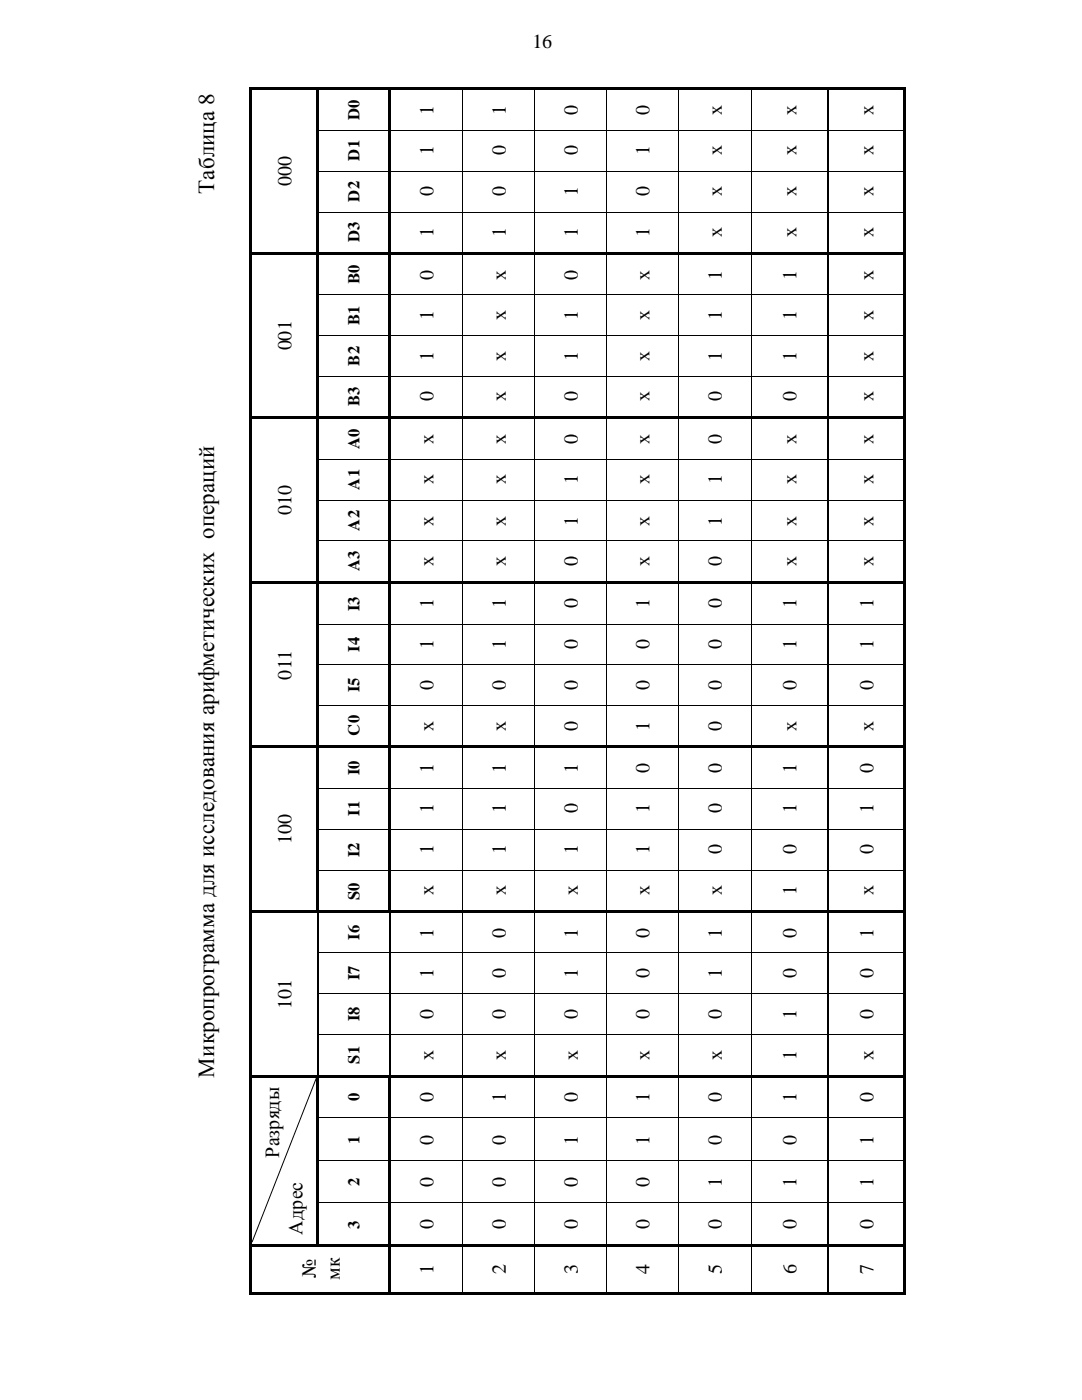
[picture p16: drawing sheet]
<svg xmlns="http://www.w3.org/2000/svg" width="216mm" height="279mm" viewBox="0 0 216 279" stroke-linecap="round" stroke-linejoin="round" font-family="sans-serif">
<defs><g id="words">
<g font-size="4.6">
<text x="42.8" y="38.7" transform="rotate(-90 42.8 38.7)">Таблица8</text>
<text x="42.8" y="215.1" transform="rotate(-90 42.8 215.1)">Микропрограммадля исследования арифметических операций</text>
</g>
<g font-size="4">
<text x="106.3" y="9.7">16</text>
<text x="86.5" y="22.9" transform="rotate(-90 86.5 22.9)">1</text>
<text x="100.9" y="22.9" transform="rotate(-90 100.9 22.9)">1</text>
<text x="115.3" y="22.9" transform="rotate(-90 115.3 22.9)">0</text>
<text x="129.6" y="22.9" transform="rotate(-90 129.6 22.9)">0</text>
<text x="144" y="22.9" transform="rotate(-90 144 22.9)">х</text>
<text x="158.9" y="22.9" transform="rotate(-90 158.9 22.9)">х</text>
<text x="174.3" y="22.9" transform="rotate(-90 174.3 22.9)">х</text>
<text x="86.5" y="31" transform="rotate(-90 86.5 31)">1</text>
<text x="100.9" y="31" transform="rotate(-90 100.9 31)">0</text>
<text x="115.3" y="31" transform="rotate(-90 115.3 31)">0</text>
<text x="129.6" y="31" transform="rotate(-90 129.6 31)">1</text>
<text x="144" y="31" transform="rotate(-90 144 31)">х</text>
<text x="158.9" y="31" transform="rotate(-90 158.9 31)">х</text>
<text x="174.3" y="31" transform="rotate(-90 174.3 31)">х</text>
<text x="58.2" y="37.1" transform="rotate(-90 58.2 37.1)">000</text>
<text x="86.5" y="39.2" transform="rotate(-90 86.5 39.2)">0</text>
<text x="100.9" y="39.2" transform="rotate(-90 100.9 39.2)">0</text>
<text x="115.3" y="39.2" transform="rotate(-90 115.3 39.2)">1</text>
<text x="129.6" y="39.2" transform="rotate(-90 129.6 39.2)">0</text>
<text x="144" y="39.2" transform="rotate(-90 144 39.2)">х</text>
<text x="158.9" y="39.2" transform="rotate(-90 158.9 39.2)">х</text>
<text x="174.3" y="39.2" transform="rotate(-90 174.3 39.2)">х</text>
<text x="86.5" y="47.3" transform="rotate(-90 86.5 47.3)">1</text>
<text x="100.9" y="47.3" transform="rotate(-90 100.9 47.3)">1</text>
<text x="115.3" y="47.3" transform="rotate(-90 115.3 47.3)">1</text>
<text x="129.6" y="47.3" transform="rotate(-90 129.6 47.3)">1</text>
<text x="144" y="47.3" transform="rotate(-90 144 47.3)">х</text>
<text x="158.9" y="47.3" transform="rotate(-90 158.9 47.3)">х</text>
<text x="174.3" y="47.3" transform="rotate(-90 174.3 47.3)">х</text>
<text x="86.5" y="55.8" transform="rotate(-90 86.5 55.8)">0</text>
<text x="100.9" y="55.8" transform="rotate(-90 100.9 55.8)">х</text>
<text x="115.3" y="55.8" transform="rotate(-90 115.3 55.8)">0</text>
<text x="129.6" y="55.8" transform="rotate(-90 129.6 55.8)">х</text>
<text x="144" y="55.8" transform="rotate(-90 144 55.8)">1</text>
<text x="158.9" y="55.8" transform="rotate(-90 158.9 55.8)">1</text>
<text x="174.3" y="55.8" transform="rotate(-90 174.3 55.8)">х</text>
<text x="86.5" y="63.9" transform="rotate(-90 86.5 63.9)">1</text>
<text x="100.9" y="63.9" transform="rotate(-90 100.9 63.9)">х</text>
<text x="115.3" y="63.9" transform="rotate(-90 115.3 63.9)">1</text>
<text x="129.6" y="63.9" transform="rotate(-90 129.6 63.9)">х</text>
<text x="144" y="63.9" transform="rotate(-90 144 63.9)">1</text>
<text x="158.9" y="63.9" transform="rotate(-90 158.9 63.9)">1</text>
<text x="174.3" y="63.9" transform="rotate(-90 174.3 63.9)">х</text>
<text x="58.2" y="69.9" transform="rotate(-90 58.2 69.9)">001</text>
<text x="86.5" y="72.1" transform="rotate(-90 86.5 72.1)">1</text>
<text x="100.9" y="72.1" transform="rotate(-90 100.9 72.1)">х</text>
<text x="115.3" y="72.1" transform="rotate(-90 115.3 72.1)">1</text>
<text x="129.6" y="72.1" transform="rotate(-90 129.6 72.1)">х</text>
<text x="144" y="72.1" transform="rotate(-90 144 72.1)">1</text>
<text x="158.9" y="72.1" transform="rotate(-90 158.9 72.1)">1</text>
<text x="174.3" y="72.1" transform="rotate(-90 174.3 72.1)">х</text>
<text x="86.5" y="80.1" transform="rotate(-90 86.5 80.1)">0</text>
<text x="100.9" y="80.1" transform="rotate(-90 100.9 80.1)">х</text>
<text x="115.3" y="80.1" transform="rotate(-90 115.3 80.1)">0</text>
<text x="129.6" y="80.1" transform="rotate(-90 129.6 80.1)">х</text>
<text x="144" y="80.1" transform="rotate(-90 144 80.1)">0</text>
<text x="158.9" y="80.1" transform="rotate(-90 158.9 80.1)">0</text>
<text x="174.3" y="80.1" transform="rotate(-90 174.3 80.1)">х</text>
<text x="86.5" y="88.6" transform="rotate(-90 86.5 88.6)">х</text>
<text x="100.9" y="88.6" transform="rotate(-90 100.9 88.6)">х</text>
<text x="115.3" y="88.6" transform="rotate(-90 115.3 88.6)">0</text>
<text x="129.6" y="88.6" transform="rotate(-90 129.6 88.6)">х</text>
<text x="144" y="88.6" transform="rotate(-90 144 88.6)">0</text>
<text x="158.9" y="88.6" transform="rotate(-90 158.9 88.6)">х</text>
<text x="174.3" y="88.6" transform="rotate(-90 174.3 88.6)">х</text>
<text x="86.5" y="96.7" transform="rotate(-90 86.5 96.7)">х</text>
<text x="100.9" y="96.7" transform="rotate(-90 100.9 96.7)">х</text>
<text x="115.3" y="96.7" transform="rotate(-90 115.3 96.7)">1</text>
<text x="129.6" y="96.7" transform="rotate(-90 129.6 96.7)">х</text>
<text x="144" y="96.7" transform="rotate(-90 144 96.7)">1</text>
<text x="158.9" y="96.7" transform="rotate(-90 158.9 96.7)">х</text>
<text x="174.3" y="96.7" transform="rotate(-90 174.3 96.7)">х</text>
<text x="58.2" y="102.7" transform="rotate(-90 58.2 102.7)">010</text>
<text x="86.5" y="104.9" transform="rotate(-90 86.5 104.9)">х</text>
<text x="100.9" y="104.9" transform="rotate(-90 100.9 104.9)">х</text>
<text x="115.3" y="104.9" transform="rotate(-90 115.3 104.9)">1</text>
<text x="129.6" y="104.9" transform="rotate(-90 129.6 104.9)">х</text>
<text x="144" y="104.9" transform="rotate(-90 144 104.9)">1</text>
<text x="158.9" y="104.9" transform="rotate(-90 158.9 104.9)">х</text>
<text x="174.3" y="104.9" transform="rotate(-90 174.3 104.9)">х</text>
<text x="86.5" y="113" transform="rotate(-90 86.5 113)">х</text>
<text x="100.9" y="113" transform="rotate(-90 100.9 113)">х</text>
<text x="115.3" y="113" transform="rotate(-90 115.3 113)">0</text>
<text x="129.6" y="113" transform="rotate(-90 129.6 113)">х</text>
<text x="144" y="113" transform="rotate(-90 144 113)">0</text>
<text x="158.9" y="113" transform="rotate(-90 158.9 113)">х</text>
<text x="174.3" y="113" transform="rotate(-90 174.3 113)">х</text>
<text x="86.5" y="121.4" transform="rotate(-90 86.5 121.4)">1</text>
<text x="100.9" y="121.4" transform="rotate(-90 100.9 121.4)">1</text>
<text x="115.3" y="121.4" transform="rotate(-90 115.3 121.4)">0</text>
<text x="129.6" y="121.4" transform="rotate(-90 129.6 121.4)">1</text>
<text x="144" y="121.4" transform="rotate(-90 144 121.4)">0</text>
<text x="158.9" y="121.4" transform="rotate(-90 158.9 121.4)">1</text>
<text x="174.3" y="121.4" transform="rotate(-90 174.3 121.4)">1</text>
<text x="86.5" y="129.5" transform="rotate(-90 86.5 129.5)">1</text>
<text x="100.9" y="129.5" transform="rotate(-90 100.9 129.5)">1</text>
<text x="115.3" y="129.5" transform="rotate(-90 115.3 129.5)">0</text>
<text x="129.6" y="129.5" transform="rotate(-90 129.6 129.5)">0</text>
<text x="144" y="129.5" transform="rotate(-90 144 129.5)">0</text>
<text x="158.9" y="129.5" transform="rotate(-90 158.9 129.5)">1</text>
<text x="174.3" y="129.5" transform="rotate(-90 174.3 129.5)">1</text>
<text x="58.2" y="135.6" transform="rotate(-90 58.2 135.6)">011</text>
<text x="86.5" y="137.7" transform="rotate(-90 86.5 137.7)">0</text>
<text x="100.9" y="137.7" transform="rotate(-90 100.9 137.7)">0</text>
<text x="115.3" y="137.7" transform="rotate(-90 115.3 137.7)">0</text>
<text x="129.6" y="137.7" transform="rotate(-90 129.6 137.7)">0</text>
<text x="144" y="137.7" transform="rotate(-90 144 137.7)">0</text>
<text x="158.9" y="137.7" transform="rotate(-90 158.9 137.7)">0</text>
<text x="174.3" y="137.7" transform="rotate(-90 174.3 137.7)">0</text>
<text x="86.5" y="145.8" transform="rotate(-90 86.5 145.8)">х</text>
<text x="100.9" y="145.8" transform="rotate(-90 100.9 145.8)">х</text>
<text x="115.3" y="145.8" transform="rotate(-90 115.3 145.8)">0</text>
<text x="129.6" y="145.8" transform="rotate(-90 129.6 145.8)">1</text>
<text x="144" y="145.8" transform="rotate(-90 144 145.8)">0</text>
<text x="158.9" y="145.8" transform="rotate(-90 158.9 145.8)">х</text>
<text x="174.3" y="145.8" transform="rotate(-90 174.3 145.8)">х</text>
<text x="86.5" y="154.3" transform="rotate(-90 86.5 154.3)">1</text>
<text x="100.9" y="154.3" transform="rotate(-90 100.9 154.3)">1</text>
<text x="115.3" y="154.3" transform="rotate(-90 115.3 154.3)">1</text>
<text x="129.6" y="154.3" transform="rotate(-90 129.6 154.3)">0</text>
<text x="144" y="154.3" transform="rotate(-90 144 154.3)">0</text>
<text x="158.9" y="154.3" transform="rotate(-90 158.9 154.3)">1</text>
<text x="174.3" y="154.3" transform="rotate(-90 174.3 154.3)">0</text>
<text x="86.5" y="162.3" transform="rotate(-90 86.5 162.3)">1</text>
<text x="100.9" y="162.3" transform="rotate(-90 100.9 162.3)">1</text>
<text x="115.3" y="162.3" transform="rotate(-90 115.3 162.3)">0</text>
<text x="129.6" y="162.3" transform="rotate(-90 129.6 162.3)">1</text>
<text x="144" y="162.3" transform="rotate(-90 144 162.3)">0</text>
<text x="158.9" y="162.3" transform="rotate(-90 158.9 162.3)">1</text>
<text x="174.3" y="162.3" transform="rotate(-90 174.3 162.3)">1</text>
<text x="58.2" y="168.5" transform="rotate(-90 58.2 168.5)">100</text>
<text x="86.5" y="170.5" transform="rotate(-90 86.5 170.5)">1</text>
<text x="100.9" y="170.5" transform="rotate(-90 100.9 170.5)">1</text>
<text x="115.3" y="170.5" transform="rotate(-90 115.3 170.5)">1</text>
<text x="129.6" y="170.5" transform="rotate(-90 129.6 170.5)">1</text>
<text x="144" y="170.5" transform="rotate(-90 144 170.5)">0</text>
<text x="158.9" y="170.5" transform="rotate(-90 158.9 170.5)">0</text>
<text x="174.3" y="170.5" transform="rotate(-90 174.3 170.5)">0</text>
<text x="86.5" y="178.6" transform="rotate(-90 86.5 178.6)">х</text>
<text x="100.9" y="178.6" transform="rotate(-90 100.9 178.6)">х</text>
<text x="115.3" y="178.6" transform="rotate(-90 115.3 178.6)">х</text>
<text x="129.6" y="178.6" transform="rotate(-90 129.6 178.6)">х</text>
<text x="144" y="178.6" transform="rotate(-90 144 178.6)">х</text>
<text x="158.9" y="178.6" transform="rotate(-90 158.9 178.6)">1</text>
<text x="174.3" y="178.6" transform="rotate(-90 174.3 178.6)">х</text>
<text x="86.5" y="187.1" transform="rotate(-90 86.5 187.1)">1</text>
<text x="100.9" y="187.1" transform="rotate(-90 100.9 187.1)">0</text>
<text x="115.3" y="187.1" transform="rotate(-90 115.3 187.1)">1</text>
<text x="129.6" y="187.1" transform="rotate(-90 129.6 187.1)">0</text>
<text x="144" y="187.1" transform="rotate(-90 144 187.1)">1</text>
<text x="158.9" y="187.1" transform="rotate(-90 158.9 187.1)">0</text>
<text x="174.3" y="187.1" transform="rotate(-90 174.3 187.1)">1</text>
<text x="86.5" y="195.2" transform="rotate(-90 86.5 195.2)">1</text>
<text x="100.9" y="195.2" transform="rotate(-90 100.9 195.2)">0</text>
<text x="115.3" y="195.2" transform="rotate(-90 115.3 195.2)">1</text>
<text x="129.6" y="195.2" transform="rotate(-90 129.6 195.2)">0</text>
<text x="144" y="195.2" transform="rotate(-90 144 195.2)">1</text>
<text x="158.9" y="195.2" transform="rotate(-90 158.9 195.2)">0</text>
<text x="174.3" y="195.2" transform="rotate(-90 174.3 195.2)">0</text>
<text x="58.2" y="201.3" transform="rotate(-90 58.2 201.3)">101</text>
<text x="86.5" y="203.4" transform="rotate(-90 86.5 203.4)">0</text>
<text x="100.9" y="203.4" transform="rotate(-90 100.9 203.4)">0</text>
<text x="115.3" y="203.4" transform="rotate(-90 115.3 203.4)">0</text>
<text x="129.6" y="203.4" transform="rotate(-90 129.6 203.4)">0</text>
<text x="144" y="203.4" transform="rotate(-90 144 203.4)">0</text>
<text x="158.9" y="203.4" transform="rotate(-90 158.9 203.4)">1</text>
<text x="174.3" y="203.4" transform="rotate(-90 174.3 203.4)">0</text>
<text x="86.5" y="211.5" transform="rotate(-90 86.5 211.5)">х</text>
<text x="100.9" y="211.5" transform="rotate(-90 100.9 211.5)">х</text>
<text x="115.3" y="211.5" transform="rotate(-90 115.3 211.5)">х</text>
<text x="129.6" y="211.5" transform="rotate(-90 129.6 211.5)">х</text>
<text x="144" y="211.5" transform="rotate(-90 144 211.5)">х</text>
<text x="158.9" y="211.5" transform="rotate(-90 158.9 211.5)">1</text>
<text x="174.3" y="211.5" transform="rotate(-90 174.3 211.5)">х</text>
<text x="86.5" y="220" transform="rotate(-90 86.5 220)">0</text>
<text x="100.9" y="220" transform="rotate(-90 100.9 220)">1</text>
<text x="115.3" y="220" transform="rotate(-90 115.3 220)">0</text>
<text x="129.6" y="220" transform="rotate(-90 129.6 220)">1</text>
<text x="144" y="220" transform="rotate(-90 144 220)">0</text>
<text x="158.9" y="220" transform="rotate(-90 158.9 220)">1</text>
<text x="174.3" y="220" transform="rotate(-90 174.3 220)">0</text>
<text x="55.7" y="231.1" transform="rotate(-90 55.7 231.1)">Разряды</text>
<text x="86.5" y="228.4" transform="rotate(-90 86.5 228.4)">0</text>
<text x="100.9" y="228.4" transform="rotate(-90 100.9 228.4)">0</text>
<text x="115.3" y="228.4" transform="rotate(-90 115.3 228.4)">1</text>
<text x="129.6" y="228.4" transform="rotate(-90 129.6 228.4)">1</text>
<text x="144" y="228.4" transform="rotate(-90 144 228.4)">0</text>
<text x="158.9" y="228.4" transform="rotate(-90 158.9 228.4)">0</text>
<text x="174.3" y="228.4" transform="rotate(-90 174.3 228.4)">1</text>
<text x="86.5" y="236.9" transform="rotate(-90 86.5 236.9)">0</text>
<text x="100.9" y="236.9" transform="rotate(-90 100.9 236.9)">0</text>
<text x="115.3" y="236.9" transform="rotate(-90 115.3 236.9)">0</text>
<text x="129.6" y="236.9" transform="rotate(-90 129.6 236.9)">0</text>
<text x="144" y="236.9" transform="rotate(-90 144 236.9)">1</text>
<text x="158.9" y="236.9" transform="rotate(-90 158.9 236.9)">1</text>
<text x="174.3" y="236.9" transform="rotate(-90 174.3 236.9)">1</text>
<text x="86.5" y="245.4" transform="rotate(-90 86.5 245.4)">0</text>
<text x="100.9" y="245.4" transform="rotate(-90 100.9 245.4)">0</text>
<text x="115.3" y="245.4" transform="rotate(-90 115.3 245.4)">0</text>
<text x="129.6" y="245.4" transform="rotate(-90 129.6 245.4)">0</text>
<text x="144" y="245.4" transform="rotate(-90 144 245.4)">0</text>
<text x="158.9" y="245.4" transform="rotate(-90 158.9 245.4)">0</text>
<text x="174.3" y="245.4" transform="rotate(-90 174.3 245.4)">0</text>
<text x="60.4" y="246.4" transform="rotate(-90 60.4 246.4)">Адрес</text>
<text x="63" y="255.1" transform="rotate(-90 63 255.1)">№</text>
<text x="67.8" y="255.4" transform="rotate(-90 67.8 255.4)">мк</text>
<text x="86.5" y="254.3" transform="rotate(-90 86.5 254.3)">1</text>
<text x="100.9" y="254.3" transform="rotate(-90 100.9 254.3)">2</text>
<text x="115.3" y="254.3" transform="rotate(-90 115.3 254.3)">3</text>
<text x="129.6" y="254.3" transform="rotate(-90 129.6 254.3)">4</text>
<text x="144" y="254.3" transform="rotate(-90 144 254.3)">5</text>
<text x="158.9" y="254.3" transform="rotate(-90 158.9 254.3)">6</text>
<text x="174.3" y="254.3" transform="rotate(-90 174.3 254.3)">7</text>
</g>
<g font-size="3.3">
<text x="71.7" y="24" transform="rotate(-90 71.7 24)">D0</text>
<text x="71.7" y="32.1" transform="rotate(-90 71.7 32.1)">D1</text>
<text x="71.7" y="40.2" transform="rotate(-90 71.7 40.2)">D2</text>
<text x="71.7" y="48.3" transform="rotate(-90 71.7 48.3)">D3</text>
<text x="71.7" y="56.7" transform="rotate(-90 71.7 56.7)">В0</text>
<text x="71.7" y="64.9" transform="rotate(-90 71.7 64.9)">B1</text>
<text x="71.7" y="73" transform="rotate(-90 71.7 73)">B2</text>
<text x="71.7" y="81.1" transform="rotate(-90 71.7 81.1)">B3</text>
<text x="71.7" y="89.6" transform="rotate(-90 71.7 89.6)">A0</text>
<text x="71.7" y="97.7" transform="rotate(-90 71.7 97.7)">A1</text>
<text x="71.7" y="105.9" transform="rotate(-90 71.7 105.9)">A2</text>
<text x="71.7" y="114" transform="rotate(-90 71.7 114)">A3</text>
<text x="71.7" y="121.9" transform="rotate(-90 71.7 121.9)">I3</text>
<text x="71.7" y="130" transform="rotate(-90 71.7 130)">I4</text>
<text x="71.7" y="138.2" transform="rotate(-90 71.7 138.2)">I5</text>
<text x="71.7" y="146.8" transform="rotate(-90 71.7 146.8)">C0</text>
<text x="71.7" y="154.7" transform="rotate(-90 71.7 154.7)">I0</text>
<text x="71.7" y="162.8" transform="rotate(-90 71.7 162.8)">I1</text>
<text x="71.7" y="171" transform="rotate(-90 71.7 171)">I2</text>
<text x="71.7" y="179.7" transform="rotate(-90 71.7 179.7)">S0</text>
<text x="71.7" y="187.5" transform="rotate(-90 71.7 187.5)">I6</text>
<text x="71.7" y="195.7" transform="rotate(-90 71.7 195.7)">I7</text>
<text x="71.7" y="203.8" transform="rotate(-90 71.7 203.8)">I8</text>
<text x="71.7" y="212.3" transform="rotate(-90 71.7 212.3)">S1</text>
<text x="71.7" y="219.8" transform="rotate(-90 71.7 219.8)">0</text>
<text x="71.7" y="228.3" transform="rotate(-90 71.7 228.3)">1</text>
<text x="71.7" y="236.7" transform="rotate(-90 71.7 236.7)">2</text>
<text x="71.7" y="245.2" transform="rotate(-90 71.7 245.2)">3</text>
</g>
</g></defs>
<g fill="#000">
<path d="M49.8 17.5h.5v.4h-.5zM63.2 17.5h.5v.4h-.5zM77.6 17.5h.5v.4h-.5zM92.1 17.5h.5v.4h-.5zM106.5 17.5h.5v.4h-.5zM120.9 17.5h.5v.4h-.5zM135.4 17.5h.4v.4h-.4zM149.8 17.5h.4v.4h-.4zM165 17.5h.5v.4h-.5zM180.3 17.5h.5v.4h-.5zM49.8 17.9h.5v8h-.5zM49.8 25.9h.5v.2h-.5z"/>
<path d="M49.8 26.1h.5v7.9h-.5zM49.8 34.1h.5v.2h-.5zM63.2 17.9h.5v8h-.5zM63.2 25.9h.5v.2h-.5zM63.2 26.1h.5v7.9h-.5zM63.2 34.1h.5v.2h-.5zM77.6 17.9h.5v8h-.5zM77.6 25.9h.5v.2h-.5zM77.6 26.1h.5v7.9h-.5zM77.6 34.1h.5v.2h-.5zM92.1 25.9h.2v.2h-.2zM92.1 34.1h.2v.2h-.2z"/>
<path d="M106.5 25.9h.2v.2h-.2zM106.5 34.1h.2v.2h-.2zM120.9 25.9h.2v.2h-.2zM120.9 34.1h.2v.2h-.2zM135.4 25.9h.2v.2h-.2zM135.4 34.1h.2v.2h-.2zM149.8 25.9h.1v.2h-.1zM149.8 34.1h.1v.2h-.1zM165 25.9h.4v.2h-.4zM165 34.1h.4v.2h-.4zM180.3 25.9h.5v.2h-.5zM180.3 34.1h.5v.2h-.5z"/>
<path d="M49.8 34.3h.5v7.9h-.5zM49.8 42.2h.5v.2h-.5zM49.8 42.4h.5v8h-.5zM49.8 50.4h.5v.4h-.5zM49.8 50.8h.5v8h-.5zM49.8 58.8h.5v.1h-.5zM63.2 34.3h.5v7.9h-.5zM63.2 42.2h.5v.2h-.5zM63.2 42.4h.5v8h-.5zM63.2 50.4h.5v.4h-.5zM63.2 50.8h.5v8h-.5zM63.2 58.8h.5v.1h-.5z"/>
<path d="M77.6 34.3h.5v7.9h-.5zM77.6 42.2h.5v.2h-.5zM77.6 42.4h.5v8h-.5zM77.6 50.4h.5v.4h-.5zM77.6 50.8h.5v8h-.5zM77.6 58.8h.5v.1h-.5zM92.1 42.2h.2v.2h-.2zM92.1 50.4h.5v.4h-.5zM92.1 58.8h.2v.1h-.2zM106.5 42.2h.2v.2h-.2zM106.5 50.4h.5v.4h-.5zM106.5 58.8h.2v.1h-.2z"/>
<path d="M120.9 42.2h.2v.2h-.2zM120.9 50.4h.5v.4h-.5zM120.9 58.8h.2v.1h-.2zM135.4 42.2h.2v.2h-.2zM135.4 50.4h.4v.4h-.4zM135.4 58.8h.2v.1h-.2zM149.8 42.2h.1v.2h-.1zM149.8 50.4h.4v.4h-.4zM149.8 58.8h.1v.1h-.1zM165 42.2h.4v.2h-.4zM165 50.4h.5v.4h-.5zM165 58.8h.4v.1h-.4z"/>
<path d="M180.3 42.2h.5v.2h-.5zM180.3 50.4h.5v.4h-.5zM180.3 58.8h.5v.1h-.5zM49.8 58.9h.5v8h-.5zM49.8 66.9h.5v.2h-.5zM49.8 67.1h.5v7.9h-.5zM49.8 75h.5v.2h-.5zM63.2 58.9h.5v8h-.5zM63.2 66.9h.5v.2h-.5zM63.2 67.1h.5v7.9h-.5zM63.2 75h.5v.2h-.5zM77.6 58.9h.5v8h-.5z"/>
<path d="M77.6 66.9h.5v.2h-.5zM77.6 67.1h.5v7.9h-.5zM77.6 75h.5v.2h-.5zM92.1 66.9h.2v.2h-.2zM92.1 75h.2v.2h-.2zM106.5 66.9h.2v.2h-.2zM106.5 75h.2v.2h-.2zM120.9 66.9h.2v.2h-.2zM120.9 75h.2v.2h-.2zM135.4 66.9h.2v.2h-.2zM135.4 75h.2v.2h-.2zM149.8 66.9h.1v.2h-.1z"/>
<path d="M149.8 75h.1v.2h-.1zM165 66.9h.4v.2h-.4zM165 75h.4v.2h-.4zM180.3 66.9h.5v.2h-.5zM180.3 75h.5v.2h-.5zM49.8 75.2h.5v7.9h-.5zM49.8 83.1h.5v.6h-.5zM49.8 83.7h.5v7.9h-.5zM49.8 91.6h.5v.2h-.5zM49.8 91.8h.5v7.9h-.5zM49.8 99.8l.5 .1zM50.3 83.1h12.9v.6h-12.9z"/>
<path d="M63.2 75.2h.5v7.9h-.5zM63.2 83.1h.5v.6h-.5zM63.2 83.7h.5v7.9h-.5zM63.2 91.6h.5v.2h-.5zM63.2 91.8h.5v7.9h-.5zM63.2 99.8l.5 .1zM63.7 83.1h13.9v.6h-13.9zM77.6 75.2h.5v7.9h-.5zM77.6 83.1h.5v.6h-.5zM77.6 83.7h.5v7.9h-.5zM77.6 91.6h.5v.2h-.5zM77.6 91.8h.5v7.9h-.5z"/>
<path d="M77.6 99.8l.5 .1zM78.1 83.1h14v.6h-14zM92.1 83.1h.5v.6h-.5zM92.1 91.6h.2v.2h-.2zM92.1 99.8l.2 .1zM92.6 83.1h13.9v.6h-13.9zM106.5 83.1h.5v.6h-.5zM106.5 91.6h.2v.2h-.2zM106.5 99.8l.2 .1zM107 83.1h13.9v.6h-13.9zM120.9 83.1h.5v.6h-.5zM120.9 91.6h.2v.2h-.2z"/>
<path d="M120.9 99.8l.2 .1zM121.4 83.1h14v.6h-14zM135.4 83.1h.4v.6h-.4zM135.4 91.6h.2v.2h-.2zM135.4 99.8l.2 .1zM135.8 83.1h14v.6h-14zM149.8 83.1h.4v.6h-.4zM149.8 91.6h.1v.2h-.1zM149.8 99.8l.1 .1zM150.2 83.1h14.8v.6h-14.8zM165 83.1h.5v.6h-.5zM165 91.6h.4v.2h-.4z"/>
<path d="M165 99.8l.4 .1zM165.5 83.1h14.8v.6h-14.8zM180.3 83.1h.5v.6h-.5zM180.3 91.6h.5v.2h-.5zM180.3 99.8l.5 .1zM49.8 99.9h.5v8h-.5zM49.8 107.9h.5v.1h-.5zM49.8 108h.5v8h-.5zM49.8 116h.5v.5h-.5zM50.3 116h12.9v.5h-12.9zM63.2 99.9h.5v8h-.5zM63.2 107.9h.5v.1h-.5z"/>
<path d="M63.2 108h.5v8h-.5zM63.2 116h.5v.5h-.5zM63.7 116h13.9v.5h-13.9zM77.6 99.9h.5v8h-.5zM77.6 107.9h.5v.1h-.5zM77.6 108h.5v8h-.5zM77.6 116h.5v.5h-.5zM78.1 116h14v.5h-14zM92.1 107.9h.2v.1h-.2zM92.1 116h.5v.5h-.5zM92.6 116h13.9v.5h-13.9zM106.5 107.9h.2v.1h-.2z"/>
<path d="M106.5 116h.5v.5h-.5zM107 116h13.9v.5h-13.9zM120.9 107.9h.2v.1h-.2zM120.9 116h.5v.5h-.5zM121.4 116h14v.5h-14zM135.4 107.9h.2v.1h-.2zM135.4 116h.4v.5h-.4zM135.8 116h14v.5h-14zM149.8 107.9h.1v.1h-.1zM149.8 116h.4v.5h-.4zM150.2 116h14.8v.5h-14.8zM165 107.9h.4v.1h-.4z"/>
<path d="M165 116h.5v.5h-.5zM165.5 116h14.8v.5h-14.8zM180.3 107.9h.5v.1h-.5zM180.3 116h.5v.5h-.5zM49.8 116.5h.5v8h-.5zM49.8 124.5h.5v.1h-.5zM49.8 124.6h.5v8h-.5zM49.8 132.6h.5v.2h-.5zM63.2 116.5h.5v8h-.5zM63.2 124.5h.5v.1h-.5zM63.2 124.6h.5v8h-.5zM63.2 132.6h.5v.2h-.5z"/>
<path d="M77.6 116.5h.5v8h-.5zM77.6 124.5h.5v.1h-.5zM77.6 124.6h.5v8h-.5zM77.6 132.6h.5v.2h-.5zM92.1 124.5h.2v.1h-.2zM92.1 132.6h.2v.2h-.2zM106.5 124.5h.2v.1h-.2zM106.5 132.6h.2v.2h-.2zM120.9 124.5h.2v.1h-.2zM120.9 132.6h.2v.2h-.2zM135.4 124.5h.2v.1h-.2zM135.4 132.6h.2v.2h-.2z"/>
<path d="M149.8 124.5h.1v.1h-.1zM149.8 132.6h.1v.2h-.1zM165 124.5h.4v.1h-.4zM165 132.6h.4v.2h-.4zM180.3 124.5h.5v.1h-.5zM180.3 132.6h.5v.2h-.5zM49.8 132.8h.5v7.9h-.5zM49.8 140.7h.5v.2h-.5zM49.8 140.9h.5v7.9h-.5zM49.8 148.8h.5v.5h-.5zM49.8 149.3h.5v7.9h-.5zM49.8 157.2h.5v.2h-.5z"/>
<path d="M63.2 132.8h.5v7.9h-.5zM63.2 140.7h.5v.2h-.5zM63.2 140.9h.5v7.9h-.5zM63.2 148.8h.5v.5h-.5zM63.2 149.3h.5v7.9h-.5zM63.2 157.2h.5v.2h-.5zM77.6 132.8h.5v7.9h-.5zM77.6 140.7h.5v.2h-.5zM77.6 140.9h.5v7.9h-.5zM77.6 148.8h.5v.5h-.5zM77.6 149.3h.5v7.9h-.5zM77.6 157.2h.5v.2h-.5z"/>
<path d="M92.1 140.7h.2v.2h-.2zM92.1 148.8h.5v.5h-.5zM92.1 157.2h.2v.2h-.2zM106.5 140.7h.2v.2h-.2zM106.5 148.8h.5v.5h-.5zM106.5 157.2h.2v.2h-.2zM120.9 140.7h.2v.2h-.2zM120.9 148.8h.5v.5h-.5zM120.9 157.2h.2v.2h-.2zM135.4 140.7h.2v.2h-.2zM135.4 148.8h.4v.5h-.4zM135.4 157.2h.2v.2h-.2z"/>
<path d="M149.8 140.7h.1v.2h-.1zM149.8 148.8h.4v.5h-.4zM149.8 157.2h.1v.2h-.1zM165 140.7h.4v.2h-.4zM165 148.8h.5v.5h-.5zM165 157.2h.4v.2h-.4zM180.3 140.7h.5v.2h-.5zM180.3 148.8h.5v.5h-.5zM180.3 157.2h.5v.2h-.5zM49.8 157.4h.5v8h-.5zM49.8 165.4h.5v.2h-.5zM49.8 165.6h.5v8h-.5z"/>
<path d="M49.8 173.6h.5v.1h-.5zM63.2 157.4h.5v8h-.5zM63.2 165.4h.5v.2h-.5zM63.2 165.6h.5v8h-.5zM63.2 173.6h.5v.1h-.5zM77.6 157.4h.5v8h-.5zM77.6 165.4h.5v.2h-.5zM77.6 165.6h.5v8h-.5zM77.6 173.6h.5v.1h-.5zM92.1 165.4h.2v.2h-.2zM92.1 173.6h.2v.1h-.2zM106.5 165.4h.2v.2h-.2z"/>
<path d="M106.5 173.6h.2v.1h-.2zM120.9 165.4h.2v.2h-.2zM120.9 173.6h.2v.1h-.2zM135.4 165.4h.2v.2h-.2zM135.4 173.6h.2v.1h-.2zM149.8 165.4h.1v.2h-.1zM149.8 173.6h.1v.1h-.1zM165 165.4h.4v.2h-.4zM165 173.6h.4v.1h-.4zM180.3 165.4h.5v.2h-.5zM180.3 173.6h.5v.1h-.5zM49.8 173.7h.5v8h-.5z"/>
<path d="M49.8 181.7h.5v.4h-.5zM49.8 182.1h.5v8h-.5zM49.8 190.1h.5v.1h-.5zM49.8 190.2h.5v8h-.5zM49.8 198.2h.5v.2h-.5zM63.2 173.7h.5v8h-.5zM63.2 181.7h.5v.4h-.5zM63.2 190.1h.4v.1h-.4zM63.2 198.2h.4v.2h-.4zM63.7 181.7h.4v.4h-.4zM77.6 173.7h.5v8h-.5zM77.6 181.7h.5v.4h-.5z"/>
<path d="M77.6 190.1h.4v.1h-.4zM77.6 198.2h.4v.2h-.4zM78.1 181.7h.4v.4h-.4zM92.1 181.7h.5v.4h-.5zM92.1 190.1h.2v.1h-.2zM92.1 198.2h.2v.2h-.2zM106.5 181.7h.5v.4h-.5zM106.5 190.1h.2v.1h-.2zM106.5 198.2h.2v.2h-.2zM120.9 181.7h.5v.4h-.5zM120.9 190.1h.2v.1h-.2zM120.9 198.2h.2v.2h-.2z"/>
<path d="M135.4 181.7h.4v.4h-.4zM135.4 190.1h.2v.1h-.2zM135.4 198.2h.2v.2h-.2zM149.8 181.7h.4v.4h-.4zM149.8 190.1h.1v.1h-.1zM149.8 198.2h.1v.2h-.1zM165 181.7h.5v.4h-.5zM165 190.1h.4v.1h-.4zM165 198.2h.4v.2h-.4zM180.3 181.7h.5v.4h-.5zM180.3 190.1h.5v.1h-.5zM180.3 198.2h.5v.2h-.5z"/>
<path d="M49.8 198.4h.5v7.9h-.5zM49.8 206.4h.5v.2h-.5zM49.8 206.6h.5v7.9h-.5zM49.8 214.5h.5v.6h-.5zM50.3 214.5h12.9v.6h-12.9zM63.2 214.5h.5v.6h-.5zM63.2 206.4h.4v.2h-.4zM63.7 214.5h.4v.6h-.4zM64.1 214.5h13.5v.6h-13.5zM77.6 214.5h.5v.6h-.5zM77.6 206.4h.4v.2h-.4zM78.1 214.5h.4v.6h-.4z"/>
<path d="M78.5 214.5h13.6v.6h-13.6zM92.1 206.4h.2v.2h-.2zM92.1 214.5h.5v.6h-.5zM92.6 214.5h13.9v.6h-13.9zM106.5 206.4h.2v.2h-.2zM106.5 214.5h.5v.6h-.5zM107 214.5h13.9v.6h-13.9zM120.9 206.4h.2v.2h-.2zM120.9 214.5h.5v.6h-.5zM121.4 214.5h14v.6h-14zM135.4 206.4h.2v.2h-.2zM135.4 214.5h.4v.6h-.4z"/>
<path d="M135.8 214.5h14v.6h-14zM149.8 206.4h.1v.2h-.1zM149.8 214.5h.4v.6h-.4zM150.2 214.5h14.8v.6h-14.8zM165 206.4h.4v.2h-.4zM165 214.5h.5v.6h-.5zM165.5 214.5h14.8v.6h-14.8zM180.3 206.4h.5v.2h-.5zM180.3 214.5h.5v.6h-.5zM49.8 215.1h.5v7.9h-.5zM49.8 223h.5v.4h-.5zM49.8 223.4h.5v8h-.5z"/>
<path d="M49.8 231.5h.5v.5h-.5zM49.8 232h.5v7.9h-.5zM63.2 215.1h.5v7.9h-.5zM63.2 223h.5v.4h-.5zM63.2 223.4h.5v8h-.5zM63.2 231.5h.5v.5h-.5zM63.2 232h.5v7.9h-.5zM77.6 215.1h.5v7.9h-.5zM77.6 223h.5v.4h-.5zM77.6 223.4h.5v8h-.5zM77.6 231.5h.5v.5h-.5zM77.6 232h.5v7.9h-.5z"/>
<path d="M92.1 223h.2v.4h-.2zM92.1 231.5h.2v.5h-.2zM106.5 223h.2v.4h-.2zM106.5 231.5h.2v.5h-.2zM120.9 223h.2v.4h-.2zM120.9 231.5h.2v.5h-.2zM135.4 223h.2v.4h-.2zM135.4 231.5h.2v.5h-.2zM149.8 223h.1v.4h-.1zM149.8 231.5h.1v.5h-.1zM165 223h.4v.4h-.4zM165 231.5h.4v.5h-.4z"/>
<path d="M180.3 223h.5v.4h-.5zM180.3 231.5h.5v.5h-.5zM49.8 239.9h.5v.6h-.5zM49.8 240.5h.5v7.9h-.5zM49.8 248.4h.5v.4h-.5zM49.8 248.8h.5v9h-.5zM49.8 257.8h.5v.5h-.5zM50.3 257.8h27.3v.5h-27.3zM63.2 239.9h.5v.6h-.5zM63.2 240.5h.5v7.9h-.5zM63.2 248.4h.5v.4h-.5zM77.6 239.9h.5v.6h-.5z"/>
<path d="M77.6 240.5h.5v7.9h-.5zM77.6 248.4h.5v.4h-.5zM77.6 248.8h.5v9h-.5zM77.6 257.8h.5v.5h-.5zM78.1 257.8h14v.5h-14zM92.1 239.9h.2v.6h-.2zM92.1 248.4h.5v.4h-.5zM92.1 257.8h.5v.5h-.5zM92.6 257.8h13.9v.5h-13.9zM106.5 239.9h.2v.6h-.2zM106.5 248.4h.5v.4h-.5zM106.5 257.8h.5v.5h-.5z"/>
<path d="M107 257.8h13.9v.5h-13.9zM120.9 239.9h.2v.6h-.2zM120.9 248.4h.5v.4h-.5zM120.9 257.8h.5v.5h-.5zM121.4 257.8h14v.5h-14zM135.4 239.9h.2v.6h-.2zM135.4 248.4h.4v.4h-.4zM135.4 257.8h.4v.5h-.4zM135.8 257.8h14v.5h-14zM149.8 239.9h.1v.6h-.1zM149.8 248.4h.4v.4h-.4zM149.8 257.8h.4v.5h-.4z"/>
<path d="M150.2 257.8h14.8v.5h-14.8zM165 239.9h.4v.6h-.4zM165 248.4h.5v.4h-.5zM165 257.8h.5v.5h-.5zM165.5 257.8h14.8v.5h-14.8zM180.3 239.9h.5v.6h-.5zM180.3 248.4h.5v.4h-.5zM180.3 257.8h.5v.5h-.5z"/>
</g>
<g fill="none" stroke="#000" stroke-width=".42">
<path d="M50.3 17.7h12.9M63.7 17.7h13.9M78.1 17.7h14M92.6 17.7h13.9M107 17.7h13.9M121.4 17.7h14M135.8 17.7h14M150.2 17.7h14.8M165.5 17.7h14.8M180.6 17.9v8M180.6 26.1v7.9M180.6 34.3v7.9"/>
<path d="M50.3 50.6h12.9M63.7 50.6h13.9M78.1 50.6h14M92.6 50.6h13.9M107 50.6h13.9M121.4 50.6h14M135.8 50.6h14M150.2 50.6h14.8M165.5 50.6h14.8M180.6 42.4v8M180.6 50.8v8M180.6 58.9v8"/>
<path d="M180.6 67.1v7.9M180.6 75.2v7.9M180.6 83.7v7.9M180.6 91.8v7.9M180.6 99.9v8M180.6 108v8M180.6 116.5v8M180.6 124.6v8M180.6 132.8v7.9M50.3 149.1h12.9M63.7 149.1h13.9M78.1 149.1h14"/>
<path d="M92.6 149.1h13.9M107 149.1h13.9M121.4 149.1h14M135.8 149.1h14M150.2 149.1h14.8M165.5 149.1h14.8M180.6 140.9v7.9M180.6 149.3v7.9M180.6 157.4v8M180.6 165.6v8M180.6 173.7v8M50.3 181.9h12.9"/>
<path d="M64.1 181.9h13.5M78.5 181.9h13.6M92.6 181.9h13.9M107 181.9h13.9M121.4 181.9h14M135.8 181.9h14M150.2 181.9h14.8M165.5 181.9h14.8M180.6 182.1v8M180.6 190.2v8M180.6 198.4v7.9M180.6 206.6v7.9"/>
<path d="M180.6 215.1v7.9M180.6 223.4v8M180.6 232v7.9M50.3 248.6h12.9M63.7 248.6h13.9M78.1 248.6h14M92.6 248.6h13.9M107 248.6h13.9M121.4 248.6h14M135.8 248.6h14M150.2 248.6h14.8M165.5 248.6h14.8"/>
<path d="M180.6 240.5v7.9M180.6 248.8v9"/>
</g>
<g fill="none" stroke="#000" stroke-width=".2">
<path d="M92.2 17.9v8M106.6 17.9v8M121 17.9v8M135.5 17.9v8M149.9 17.9v8M63.7 26h13.9M63.7 34.2h13.9M78.1 26h14M78.1 34.2h14M92.2 26.1v7.9M92.2 34.3v7.9M92.3 26h14.2"/>
<path d="M92.3 34.2h14.2M106.6 26.1v7.9M106.6 34.3v7.9M106.7 26h14.2M106.7 34.2h14.2M121 26.1v7.9M121 34.3v7.9M121.1 26h14.3M121.1 34.2h14.3M135.5 26.1v7.9M135.5 34.3v7.9M135.6 26h14.2"/>
<path d="M135.6 34.2h14.2M149.9 26.1v7.9M149.9 34.3v7.9M149.9 26h15.1M149.9 34.2h15.1M165.4 26h14.9M165.4 34.2h14.9M63.7 42.3h13.9M63.7 58.8h13.9M78.1 42.3h14M78.1 58.8h14M92.2 42.4v8"/>
<path d="M92.2 50.8v8M92.2 58.9v8M92.3 42.3h14.2M92.3 58.8h14.2M106.6 42.4v8M106.6 50.8v8M106.6 58.9v8M106.7 42.3h14.2M106.7 58.8h14.2M121 42.4v8M121 50.8v8M121 58.9v8"/>
<path d="M121.1 42.3h14.3M121.1 58.8h14.3M135.5 42.4v8M135.5 50.8v8M135.5 58.9v8M135.6 42.3h14.2M135.6 58.8h14.2M149.9 42.4v8M149.9 50.8v8M149.9 58.9v8M149.9 42.3h15.1M149.9 58.8h15.1"/>
<path d="M165.4 42.3h14.9M165.4 58.8h14.9M63.7 67h13.9M63.7 75.1h13.9M78.1 67h14M78.1 75.1h14M92.2 67.1v7.9M92.2 75.2v7.9M92.3 67h14.2M92.3 75.1h14.2M106.6 67.1v7.9M106.6 75.2v7.9"/>
<path d="M106.7 67h14.2M106.7 75.1h14.2M121 67.1v7.9M121 75.2v7.9M121.1 67h14.3M121.1 75.1h14.3M135.5 67.1v7.9M135.5 75.2v7.9M135.6 67h14.2M135.6 75.1h14.2M149.9 67.1v7.9M149.9 75.2v7.9"/>
<path d="M149.9 67h15.1M149.9 75.1h15.1M165.4 67h14.9M165.4 75.1h14.9M63.7 91.7h13.9M63.7 99.9h13.9M78.1 91.7h14M78.1 99.9h14M92.2 83.7v7.9M92.2 91.8v7.9M92.2 99.9v8M92.3 91.7h14.2"/>
<path d="M92.3 99.9h14.2M106.6 83.7v7.9M106.6 91.8v7.9M106.6 99.9v8M106.7 91.7h14.2M106.7 99.9h14.2M121 83.7v7.9M121 91.8v7.9M121 99.9v8M121.1 91.7h14.3M121.1 99.9h14.3M135.5 83.7v7.9"/>
<path d="M135.5 91.8v7.9M135.5 99.9v8M135.6 91.7h14.2M135.6 99.9h14.2M149.9 83.7v7.9M149.9 91.8v7.9M149.9 99.9v8M149.9 91.7h15.1M149.9 99.9h15.1M165.4 91.7h14.9M165.4 99.9h14.9M63.7 107.9h13.9"/>
<path d="M78.1 107.9h14M92.2 108v8M92.2 116.5v8M92.3 107.9h14.2M106.6 108v8M106.6 116.5v8M106.7 107.9h14.2M121 108v8M121 116.5v8M121.1 107.9h14.3M135.5 108v8M135.5 116.5v8"/>
<path d="M135.6 107.9h14.2M149.9 108v8M149.9 116.5v8M149.9 107.9h15.1M165.4 107.9h14.9M63.7 124.5h13.9M63.7 132.7h13.9M78.1 124.5h14M78.1 132.7h14M92.2 124.6v8M92.2 132.8v7.9M92.3 124.5h14.2"/>
<path d="M92.3 132.7h14.2M106.6 124.6v8M106.6 132.8v7.9M106.7 124.5h14.2M106.7 132.7h14.2M121 124.6v8M121 132.8v7.9M121.1 124.5h14.3M121.1 132.7h14.3M135.5 124.6v8M135.5 132.8v7.9M135.6 124.5h14.2"/>
<path d="M135.6 132.7h14.2M149.9 124.6v8M149.9 132.8v7.9M149.9 124.5h15.1M149.9 132.7h15.1M165.4 124.5h14.9M165.4 132.7h14.9M63.7 140.8h13.9M63.7 157.3h13.9M78.1 140.8h14M78.1 157.3h14M92.2 140.9v7.9"/>
<path d="M92.2 149.3v7.9M92.2 157.4v8M92.3 140.8h14.2M92.3 157.3h14.2M106.6 140.9v7.9M106.6 149.3v7.9M106.6 157.4v8M106.7 140.8h14.2M106.7 157.3h14.2M121 140.9v7.9M121 149.3v7.9M121 157.4v8"/>
<path d="M121.1 140.8h14.3M121.1 157.3h14.3M135.5 140.9v7.9M135.5 149.3v7.9M135.5 157.4v8M135.6 140.8h14.2M135.6 157.3h14.2M149.9 140.9v7.9M149.9 149.3v7.9M149.9 157.4v8M149.9 140.8h15.1M149.9 157.3h15.1"/>
<path d="M165.4 140.8h14.9M165.4 157.3h14.9M63.7 165.5h13.9M63.7 173.7h13.9M78.1 165.5h14M78.1 173.7h14M92.2 165.6v8M92.2 173.7v8M92.3 165.5h14.2M92.3 173.7h14.2M106.6 165.6v8M106.6 173.7v8"/>
<path d="M106.7 165.5h14.2M106.7 173.7h14.2M121 165.6v8M121 173.7v8M121.1 165.5h14.3M121.1 173.7h14.3M135.5 165.6v8M135.5 173.7v8M135.6 165.5h14.2M135.6 173.7h14.2M149.9 165.6v8M149.9 173.7v8"/>
<path d="M149.9 165.5h15.1M149.9 173.7h15.1M165.4 165.5h14.9M165.4 173.7h14.9M63.6 190.2h14M63.6 198.3h14M78 190.2h14.1M78 198.3h14.1M92.2 182.1v8M92.2 190.2v8M92.2 198.4v7.9M92.3 190.2h14.2"/>
<path d="M92.3 198.3h14.2M106.6 182.1v8M106.6 190.2v8M106.6 198.4v7.9M106.7 190.2h14.2M106.7 198.3h14.2M121 182.1v8M121 190.2v8M121 198.4v7.9M121.1 190.2h14.3M121.1 198.3h14.3M135.5 182.1v8"/>
<path d="M135.5 190.2v8M135.5 198.4v7.9M135.6 190.2h14.2M135.6 198.3h14.2M149.9 182.1v8M149.9 190.2v8M149.9 198.4v7.9M149.9 190.2h15.1M149.9 198.3h15.1M165.4 190.2h14.9M165.4 198.3h14.9M63.2 215.1l-12.9 32.8"/>
<path d="M63.6 206.5h14M78 206.5h14.1M92.2 206.6v7.9M92.2 215.1v7.9M92.3 206.5h14.2M106.6 206.6v7.9M106.6 215.1v7.9M106.7 206.5h14.2M121 206.6v7.9M121 215.1v7.9M121.1 206.5h14.3M135.5 206.6v7.9"/>
<path d="M135.5 215.1v7.9M135.6 206.5h14.2M149.9 206.6v7.9M149.9 215.1v7.9M149.9 206.5h15.1M165.4 206.5h14.9M63.7 223.1h13.9M63.7 231.6h13.9M78.1 223.1h14M78.1 231.6h14M92.2 223.4v8M92.2 232v7.9"/>
<path d="M92.3 223.1h14.2M92.3 231.6h14.2M106.6 223.4v8M106.6 232v7.9M106.7 223.1h14.2M106.7 231.6h14.2M121 223.4v8M121 232v7.9M121.1 223.1h14.3M121.1 231.6h14.3M135.5 223.4v8M135.5 232v7.9"/>
<path d="M135.6 223.1h14.2M135.6 231.6h14.2M149.9 223.4v8M149.9 232v7.9M149.9 223.1h15.1M149.9 231.6h15.1M165.4 223.1h14.9M165.4 231.6h14.9M63.7 240h13.9M78.1 240h14M92.2 240.5v7.9M92.2 248.8v9"/>
<path d="M92.3 240h14.2M106.6 240.5v7.9M106.6 248.8v9M106.7 240h14.2M121 240.5v7.9M121 248.8v9M121.1 240h14.3M135.5 240.5v7.9M135.5 248.8v9M135.6 240h14.2M149.9 240.5v7.9M149.9 248.8v9"/>
<path d="M149.9 240h15.1M165.4 240h14.9"/>
</g>
<g fill="none" stroke="#000" stroke-width=".34">
<path d="M165.2 17.9v8M165.2 26.1v7.9M165.2 34.3v7.9M165.2 42.4v8M165.2 50.8v8M165.2 58.9v8M165.2 67.1v7.9M165.2 75.2v7.9M165.2 83.7v7.9M165.2 91.8v7.9M165.2 99.9v8M165.2 108v8"/>
<path d="M165.2 116.5v8M165.2 124.6v8M165.2 132.8v7.9M165.2 140.9v7.9M165.2 149.3v7.9M165.2 157.4v8M165.2 165.6v8M165.2 173.7v8M63.4 182.1v8M63.4 190.2v8M63.4 198.4v7.9M77.8 182.1v8"/>
<path d="M77.8 190.2v8M77.8 198.4v7.9M165.2 182.1v8M165.2 190.2v8M165.2 198.4v7.9M63.4 206.6v7.9M77.8 206.6v7.9M165.2 206.6v7.9M165.2 215.1v7.9M165.2 223.4v8M165.2 232v7.9M165.2 240.5v7.9"/>
<path d="M165.2 248.8v9"/>
</g>
<use href="#words"/>
</svg>
